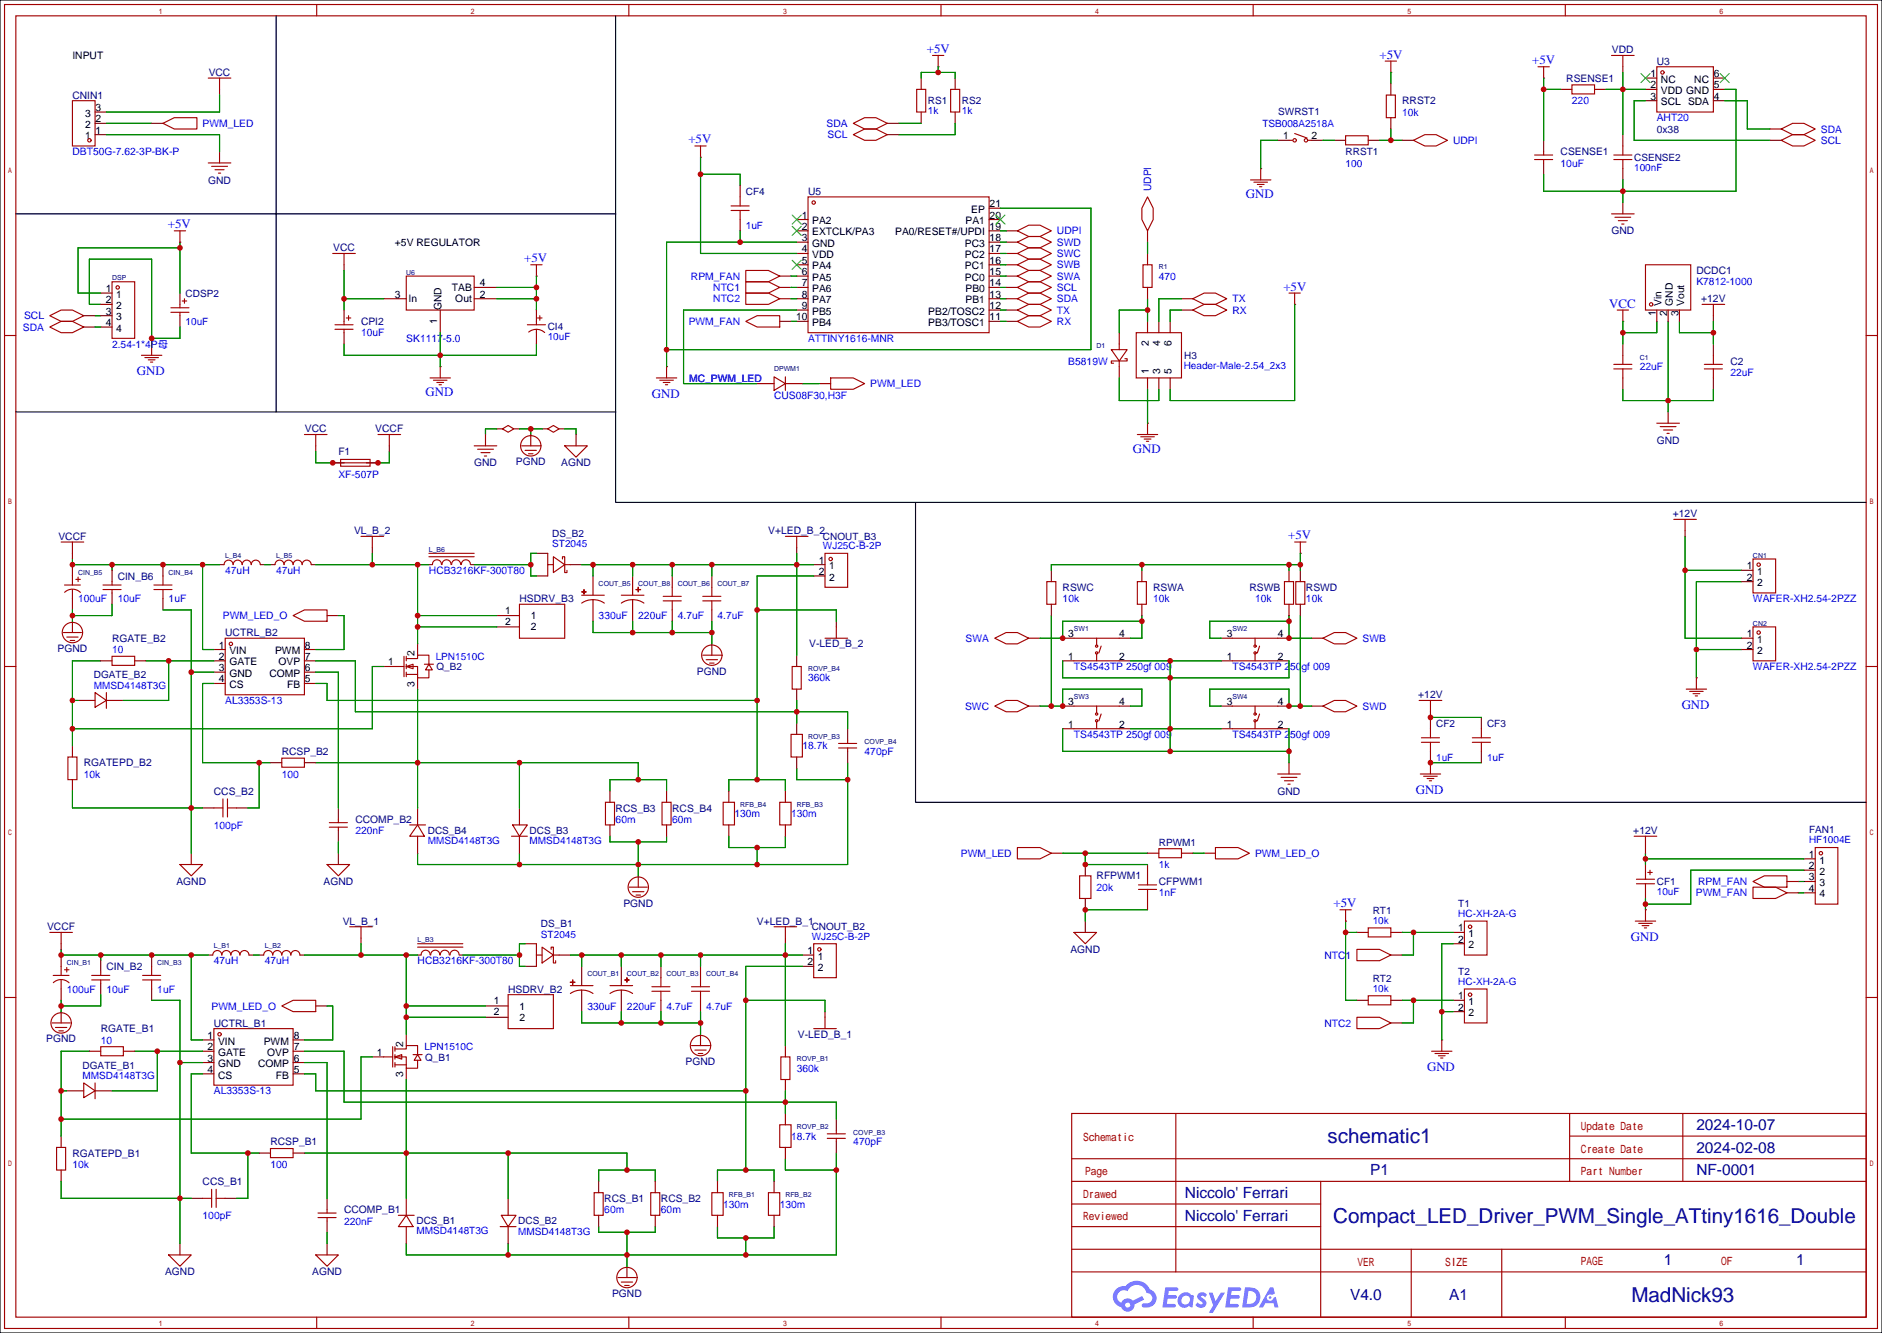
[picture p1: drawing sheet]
<svg xmlns="http://www.w3.org/2000/svg" width="422mm" height="299mm" viewBox="0 0 422 299" stroke-linecap="round" stroke-linejoin="round" font-family="sans-serif">
<defs><g id="words">
<g font-size="4.6" fill="#000080">
<text x="297.9" y="256.6">schematic1</text>
<text x="299.2" y="274.4">Compact_LED_Driver_PWM_Single_ATtiny1616_Double</text>
<text x="366.2" y="292.2">MadNick93</text>
</g>
<g font-size="3.5" fill="#000080">
<text x="380.7" y="253.7">2024-10-07</text>
<text x="307.5" y="263.8">P1</text>
<text x="380.7" y="258.8">2024-02-08</text>
<text x="380.7" y="263.8">NF-0001</text>
<text x="265.9" y="268.9">Niccolo' Ferrari</text>
<text x="265.9" y="274">Niccolo' Ferrari</text>
<text x="373.4" y="283.9">1</text>
<text x="403.2" y="283.9">1</text>
<text x="303" y="291.8">V4.0</text>
<text x="325.3" y="291.8">A1</text>
</g>
<g font-size="2.9" fill="#00f">
<text x="208" y="12">+5V</text>
<text x="309.6" y="13.3">+5V</text>
<text x="343.9" y="14.4">+5V</text>
<text x="154.5" y="32">+5V</text>
<text x="279.7" y="44.5">GND</text>
<text x="37.7" y="51.1">+5V</text>
<text x="117.7" y="58.7">+5V</text>
<text x="288" y="65.3">+5V</text>
<text x="361.2" y="69.1">VCC</text>
<text x="30.7" y="84.2">GND</text>
<text x="95.5" y="89">GND</text>
<text x="146.3" y="89.3">GND</text>
<text x="254.3" y="101.7">GND</text>
<text x="289.1" y="120.9">+5V</text>
<text x="377.4" y="159.1">GND</text>
<text x="317.8" y="178.2">GND</text>
<text x="299.3" y="203.5">+5V</text>
<text x="366" y="211.2">GND</text>
<text x="320.3" y="240.4">GND</text>
</g>
<g font-size="2.5" fill="#a00000">
<text x="243.1" y="256.2">Schematic</text>
<text x="354.8" y="253.6">Update Date</text>
<text x="243.6" y="263.8">Page</text>
<text x="354.8" y="258.7">Create Date</text>
<text x="354.8" y="263.8">Part Number</text>
<text x="243.1" y="268.9">Drawed</text>
<text x="243.1" y="273.9">Reviewed</text>
<text x="304.7" y="284.1">VER</text>
<text x="324.4" y="284.1">SIZE</text>
<text x="354.8" y="283.8">PAGE</text>
<text x="386.3" y="283.8">OF</text>
</g>
<g font-size="2.3" fill="#000080">
<text x="361.8" y="12">VDD</text>
<text x="46.8" y="17.1">VCC</text>
<text x="371.9" y="14.5">U3</text>
<text x="16.3" y="22.1">CNIN1</text>
<text x="314.7" y="23.4">RRST2</text>
<text x="351.5" y="18.3">RSENSE1</text>
<text x="371.9" y="29.8">0x38</text>
<text x="350.3" y="34.8">CSENSE1</text>
<text x="46.7" y="41.2">GND</text>
<text x="181.4" y="43.7">U5</text>
<text x="361.7" y="52.6">GND</text>
<text x="74.8" y="56.4">VCC</text>
<text x="380.7" y="61.5">DCDC1</text>
<text x="381.8" y="67.9">+12V</text>
<text x="81" y="72.9">CPI2</text>
<text x="388.4" y="81.8">C2</text>
<text x="68.4" y="97.1">VCC</text>
<text x="84.2" y="97.1">VCCF</text>
<text x="371.8" y="99.6">GND</text>
<text x="75.9" y="102.2">F1</text>
<text x="106.4" y="104.7">GND</text>
<text x="115.8" y="104.4">PGND</text>
<text x="126" y="104.7">AGND</text>
<text x="79.5" y="119.9">VL_B_2</text>
<text x="172.4" y="119.9">V+LED_B_2</text>
<text x="375.5" y="116.1">+12V</text>
<text x="13.1" y="121.2">VCCF</text>
<text x="26.4" y="130.1">CIN_B6</text>
<text x="116.6" y="135.2">HSDRV_B3</text>
<text x="238.5" y="132.6">RSWC</text>
<text x="258.8" y="132.6">RSWA</text>
<text x="280.4" y="132.6">RSWB</text>
<text x="293.1" y="132.6">RSWD</text>
<text x="50.5" y="142.8">UCTRL_B2</text>
<text x="12.9" y="146.3">PGND</text>
<text x="25.1" y="144.1">RGATE_B2</text>
<text x="181.6" y="145.3">V-LED_B_2</text>
<text x="156.4" y="151.4">PGND</text>
<text x="318.3" y="156.8">+12V</text>
<text x="18.8" y="172">RGATEPD_B2</text>
<text x="63.2" y="169.5">RCSP_B2</text>
<text x="48" y="178.4">CCS_B2</text>
<text x="286.7" y="178.4">GND</text>
<text x="79.8" y="184.7">CCOMP_B2</text>
<text x="138.2" y="182.2">RCS_B3</text>
<text x="150.9" y="182.2">RCS_B4</text>
<text x="366.6" y="187.2">+12V</text>
<text x="246.1" y="197.4">RFPWM1</text>
<text x="39.6" y="198.7">AGND</text>
<text x="72.6" y="198.7">AGND</text>
<text x="139.9" y="203.5">PGND</text>
<text x="260.1" y="198.7">CFPWM1</text>
<text x="10.6" y="208.8">VCCF</text>
<text x="76.9" y="207.6">VL_B_1</text>
<text x="169.9" y="207.6">V+LED_B_1</text>
<text x="240.3" y="213.9">AGND</text>
<text x="23.9" y="217.7">CIN_B2</text>
<text x="114" y="222.8">HSDRV_B2</text>
<text x="10.4" y="234">PGND</text>
<text x="22.6" y="231.7">RGATE_B1</text>
<text x="48" y="230.4">UCTRL_B1</text>
<text x="179.1" y="233">V-LED_B_1</text>
<text x="153.9" y="239.1">PGND</text>
<text x="60.7" y="257.1">RCSP_B1</text>
<text x="16.3" y="259.6">RGATEPD_B1</text>
<text x="45.5" y="266">CCS_B1</text>
<text x="135.6" y="269.8">RCS_B1</text>
<text x="148.3" y="269.8">RCS_B2</text>
<text x="77.2" y="272.3">CCOMP_B1</text>
<text x="37.1" y="286.3">AGND</text>
<text x="70.1" y="286.3">AGND</text>
<text x="137.4" y="291.1">PGND</text>
</g>
<g font-size="2.3">
<text x="16.3" y="13.3">INPUT</text>
<text x="370.4" y="17.3">1</text>
<text x="384.7" y="17.3">6</text>
<text x="370.4" y="19.8">2</text>
<text x="370.4" y="22.4">3</text>
<text x="372.8" y="18.6">NC</text>
<text x="372.8" y="21.1">VDD GND</text>
<text x="372.8" y="23.6">SCL SDA</text>
<text x="380.3" y="18.6">NC</text>
<text x="384.7" y="22.4">4</text>
<text x="384.7" y="19.8">5</text>
<text x="19.1" y="28.7">2</text>
<text x="19.1" y="26.2">3</text>
<text x="21.5" y="30">1</text>
<text x="21.5" y="27.5">2</text>
<text x="21.5" y="24.9">3</text>
<text x="19.1" y="31.3">1</text>
<text x="288" y="31.3">1</text>
<text x="294.4" y="31.3">2</text>
<text x="218" y="47.8">EP</text>
<text x="222.1" y="46.5">21</text>
<text x="179.9" y="49">1</text>
<text x="179.9" y="51.6">2</text>
<text x="182.3" y="50.3">PA2</text>
<text x="182.3" y="52.9">EXTCLK/PA3</text>
<text x="200.9" y="52.9">PA0/RESET#/UPDI</text>
<text x="216.7" y="50.3">PA1</text>
<text x="222.1" y="51.6">19</text>
<text x="222.1" y="49">20</text>
<text x="88.6" y="55.2">+5V REGULATOR</text>
<text x="179.9" y="54.1">3</text>
<text x="179.9" y="56.7">4</text>
<text x="179.9" y="59.2">5</text>
<text x="182.3" y="55.4">GND</text>
<text x="182.3" y="57.9">VDD</text>
<text x="216.6" y="57.9">PC2</text>
<text x="216.6" y="55.4">PC3</text>
<text x="222.1" y="59.2">16</text>
<text x="222.1" y="56.7">17</text>
<text x="222.1" y="54.1">18</text>
<text x="23.7" y="65.6">1</text>
<text x="101.4" y="65.3">TAB</text>
<text x="107.7" y="64.3">4</text>
<text x="179.9" y="61.7">6</text>
<text x="179.9" y="64.3">7</text>
<text x="182.3" y="60.5">PA4</text>
<text x="182.3" y="63">PA5</text>
<text x="182.3" y="65.6">PA6</text>
<text x="216.6" y="63">PC0</text>
<text x="216.6" y="60.5">PC1</text>
<text x="216.7" y="65.6">PB0</text>
<text x="222.1" y="64.3">14</text>
<text x="222.1" y="61.7">15</text>
<text x="23.7" y="68.1">2</text>
<text x="23.7" y="70.6">3</text>
<text x="26.1" y="66.8">1</text>
<text x="26.1" y="69.4">2</text>
<text x="26.1" y="71.9">3</text>
<text x="88.6" y="66.8">3</text>
<text x="91.7" y="67.8">In</text>
<text x="99.1" y="69.6" transform="rotate(-90 99.1 69.6)">GND</text>
<text x="102.2" y="67.8">Out</text>
<text x="107.7" y="66.8">2</text>
<text x="178.7" y="71.9">10</text>
<text x="179.9" y="66.8">8</text>
<text x="179.9" y="69.4">9</text>
<text x="182.3" y="68.1">PA7</text>
<text x="182.3" y="70.6">PB5</text>
<text x="208.4" y="70.6">PB2/TOSC2</text>
<text x="216.7" y="68.1">PB1</text>
<text x="222.1" y="71.9">11</text>
<text x="222.1" y="69.4">12</text>
<text x="222.1" y="66.8">13</text>
<text x="371.6" y="71" transform="rotate(-90 371.6 71)">1</text>
<text x="372.9" y="68.7" transform="rotate(-90 372.9 68.7)">Vin</text>
<text x="374.2" y="71" transform="rotate(-90 374.2 71)">2</text>
<text x="375.4" y="68.7" transform="rotate(-90 375.4 68.7)">GND</text>
<text x="376.7" y="71" transform="rotate(-90 376.7 71)">3</text>
<text x="378" y="68.7" transform="rotate(-90 378 68.7)">Vout</text>
<text x="23.7" y="73.2">4</text>
<text x="26.1" y="74.4">4</text>
<text x="98.1" y="72.6" transform="rotate(-90 98.1 72.6)">1</text>
<text x="182.3" y="73.2">PB4</text>
<text x="208.4" y="73.2">PB3/TOSC1</text>
<text x="257.9" y="77.7" transform="rotate(-90 257.9 77.7)">2</text>
<text x="260.4" y="77.7" transform="rotate(-90 260.4 77.7)">4</text>
<text x="262.9" y="77.7" transform="rotate(-90 262.9 77.7)">6</text>
<text x="257.9" y="84.1" transform="rotate(-90 257.9 84.1)">1</text>
<text x="260.4" y="84.1" transform="rotate(-90 260.4 84.1)">3</text>
<text x="262.9" y="84.1" transform="rotate(-90 262.9 84.1)">5</text>
<text x="183.8" y="126.5">1</text>
<text x="183.8" y="129.1">2</text>
<text x="186.1" y="127.8">1</text>
<text x="186.1" y="130.3">2</text>
<text x="392" y="127.8">1</text>
<text x="392" y="130.3">2</text>
<text x="394.4" y="129.1">1</text>
<text x="394.4" y="131.6">2</text>
<text x="113.4" y="137.7">1</text>
<text x="113.4" y="140.3">2</text>
<text x="119.1" y="139">1</text>
<text x="119.1" y="141.5">2</text>
<text x="239.8" y="143">3</text>
<text x="251.2" y="143">4</text>
<text x="275.3" y="143">3</text>
<text x="286.8" y="143">4</text>
<text x="392" y="143">1</text>
<text x="49.1" y="145.6">1</text>
<text x="49.1" y="148.1">2</text>
<text x="51.5" y="146.8">VIN</text>
<text x="51.5" y="149.4">GATE</text>
<text x="61.7" y="146.8">PWM</text>
<text x="62.5" y="149.4">OVP</text>
<text x="68.5" y="148.1">7</text>
<text x="68.5" y="145.6">8</text>
<text x="87.1" y="149.4">1</text>
<text x="93" y="147.3" transform="rotate(-90 93 147.3)">2</text>
<text x="239.8" y="148.1">1</text>
<text x="251.2" y="148.1">2</text>
<text x="275.3" y="148.1">1</text>
<text x="286.8" y="148.1">2</text>
<text x="392" y="145.6">2</text>
<text x="394.4" y="144.3">1</text>
<text x="394.4" y="146.8">2</text>
<text x="49.1" y="150.6">3</text>
<text x="49.1" y="153.2">4</text>
<text x="51.5" y="151.9">GND</text>
<text x="51.5" y="154.5">CS</text>
<text x="60.5" y="151.9">COMP</text>
<text x="64.4" y="154.5">FB</text>
<text x="68.5" y="153.2">5</text>
<text x="68.5" y="150.6">6</text>
<text x="93" y="154.2" transform="rotate(-90 93 154.2)">3</text>
<text x="239.8" y="158.3">3</text>
<text x="251.2" y="158.3">4</text>
<text x="275.3" y="158.3">3</text>
<text x="286.8" y="158.3">4</text>
<text x="239.8" y="163.3">1</text>
<text x="251.2" y="163.3">2</text>
<text x="275.3" y="163.3">1</text>
<text x="286.8" y="163.3">2</text>
<text x="406" y="192.6">1</text>
<text x="406" y="195.1">2</text>
<text x="406" y="197.6">3</text>
<text x="408.4" y="193.8">1</text>
<text x="408.4" y="196.4">2</text>
<text x="406" y="200.2">4</text>
<text x="408.4" y="198.9">3</text>
<text x="408.4" y="201.4">4</text>
<text x="327.3" y="209.1">1</text>
<text x="181.2" y="214.1">1</text>
<text x="183.6" y="215.4">1</text>
<text x="327.3" y="211.6">2</text>
<text x="329.6" y="210.3">1</text>
<text x="329.6" y="212.9">2</text>
<text x="181.2" y="216.7">2</text>
<text x="183.6" y="218">2</text>
<text x="110.9" y="225.3">1</text>
<text x="110.9" y="227.9">2</text>
<text x="116.6" y="226.6">1</text>
<text x="327.3" y="224.3">1</text>
<text x="327.3" y="226.8">2</text>
<text x="329.6" y="225.6">1</text>
<text x="46.6" y="233.2">1</text>
<text x="65.9" y="233.2">8</text>
<text x="116.6" y="229.2">2</text>
<text x="329.6" y="228.1">2</text>
<text x="46.6" y="235.7">2</text>
<text x="46.6" y="238.3">3</text>
<text x="48.9" y="234.5">VIN</text>
<text x="48.9" y="237">GATE</text>
<text x="48.9" y="239.5">GND</text>
<text x="57.9" y="239.5">COMP</text>
<text x="59.2" y="234.5">PWM</text>
<text x="60" y="237">OVP</text>
<text x="65.9" y="238.3">6</text>
<text x="65.9" y="235.7">7</text>
<text x="84.6" y="237">1</text>
<text x="90.5" y="234.9" transform="rotate(-90 90.5 234.9)">2</text>
<text x="46.6" y="240.8">4</text>
<text x="48.9" y="242.1">CS</text>
<text x="61.9" y="242.1">FB</text>
<text x="65.9" y="240.8">5</text>
<text x="90.5" y="241.8" transform="rotate(-90 90.5 241.8)">3</text>
</g>
<g font-size="2.3" fill="#00f">
<text x="352.8" y="23.4">220</text>
<text x="45.5" y="28.5">PWM_LED</text>
<text x="185.5" y="28.5">SDA</text>
<text x="314.7" y="26">10k</text>
<text x="371.9" y="27.2">AHT20</text>
<text x="408.7" y="29.8">SDA</text>
<text x="16.3" y="34.8">DBT50G-7.62-3P-BK-P</text>
<text x="185.8" y="31">SCL</text>
<text x="326.1" y="32.3">UDPI</text>
<text x="408.7" y="32.3">SCL</text>
<text x="350.3" y="37.4">10uF</text>
<text x="258.4" y="42.9" transform="rotate(-90 258.4 42.9)">UDPI</text>
<text x="237.2" y="52.6">UDPI</text>
<text x="237.2" y="57.7">SWC</text>
<text x="237.2" y="55.2">SWD</text>
<text x="155.1" y="62.8">RPM_FAN</text>
<text x="160.1" y="65.3">NTC1</text>
<text x="237.2" y="65.3">SCL</text>
<text x="237.2" y="62.8">SWA</text>
<text x="237.2" y="60.2">SWB</text>
<text x="260.1" y="62.8">470</text>
<text x="380.7" y="64.1">K7812-1000</text>
<text x="5.4" y="71.7">SCL</text>
<text x="160.1" y="67.9">NTC2</text>
<text x="237.2" y="70.4">TX</text>
<text x="237.2" y="67.9">SDA</text>
<text x="276.6" y="67.9">TX</text>
<text x="276.6" y="70.4">RX</text>
<text x="5.2" y="74.2">SDA</text>
<text x="81" y="75.5">10uF</text>
<text x="91.2" y="76.8">SK1117-5.0</text>
<text x="154.6" y="72.9">PWM_FAN</text>
<text x="181.4" y="76.8">ATTINY1616-MNR</text>
<text x="237.2" y="72.9">RX</text>
<text x="25.1" y="78">2.54-1*4P母</text>
<text x="239.8" y="81.8">B5819W</text>
<text x="368" y="83.1">22uF</text>
<text x="154.7" y="85.6">MC_PWM_LED</text>
<text x="173.7" y="89.5">CUS08F30,H3F</text>
<text x="195.3" y="86.9">PWM_LED</text>
<text x="388.4" y="84.4">22uF</text>
<text x="75.9" y="107.2">XF-507P</text>
<text x="50.5" y="128.8">47uH</text>
<text x="62" y="128.8">47uH</text>
<text x="96.3" y="128.8">HCB3216KF-300T80</text>
<text x="17.5" y="135.2">100uF</text>
<text x="26.4" y="135.2">10uF</text>
<text x="37.8" y="135.2">1uF</text>
<text x="238.5" y="135.2">10k</text>
<text x="258.8" y="135.2">10k</text>
<text x="281.7" y="135.2">10k</text>
<text x="293.1" y="135.2">10k</text>
<text x="393.4" y="135.2">WAFER-XH2.54-2PZZ</text>
<text x="50" y="139">PWM_LED_O</text>
<text x="134.4" y="139">330uF</text>
<text x="143.3" y="139">220uF</text>
<text x="152.1" y="139">4.7uF</text>
<text x="161" y="139">4.7uF</text>
<text x="25.1" y="146.6">10</text>
<text x="216.7" y="144.1">SWA</text>
<text x="305.8" y="144.1">SWB</text>
<text x="181.4" y="153">360k</text>
<text x="241" y="150.4">TS4543TP 250gf 009</text>
<text x="276.6" y="150.4">TS4543TP 250gf 009</text>
<text x="393.4" y="150.4">WAFER-XH2.54-2PZZ</text>
<text x="50.5" y="158">AL3353S-13</text>
<text x="216.6" y="159.3">SWC</text>
<text x="305.8" y="159.3">SWD</text>
<text x="241" y="165.7">TS4543TP 250gf 009</text>
<text x="276.6" y="165.7">TS4543TP 250gf 009</text>
<text x="180.1" y="168.2">18.7k</text>
<text x="194.1" y="169.5">470pF</text>
<text x="18.8" y="174.5">10k</text>
<text x="63.2" y="174.5">100</text>
<text x="48" y="186">100pF</text>
<text x="138.2" y="184.7">60m</text>
<text x="150.9" y="184.7">60m</text>
<text x="164.8" y="183.4">130m</text>
<text x="177.5" y="183.4">130m</text>
<text x="79.8" y="187.2">220nF</text>
<text x="215.7" y="192.3">PWM_LED</text>
<text x="281.7" y="192.3">PWM_LED_O</text>
<text x="246.1" y="199.9">20k</text>
<text x="260.1" y="201.2">1nF</text>
<text x="380.6" y="201.2">PWM_FAN</text>
<text x="381.1" y="198.7">RPM_FAN</text>
<text x="297.2" y="215.2">NTC1</text>
<text x="48" y="216.5">47uH</text>
<text x="59.4" y="216.5">47uH</text>
<text x="93.7" y="216.5">HCB3216KF-300T80</text>
<text x="15" y="222.8">100uF</text>
<text x="23.9" y="222.8">10uF</text>
<text x="35.3" y="222.8">1uF</text>
<text x="47.5" y="226.6">PWM_LED_O</text>
<text x="131.8" y="226.6">330uF</text>
<text x="140.7" y="226.6">220uF</text>
<text x="149.6" y="226.6">4.7uF</text>
<text x="158.5" y="226.6">4.7uF</text>
<text x="297.2" y="230.4">NTC2</text>
<text x="22.6" y="234.2">10</text>
<text x="48" y="245.7">AL3353S-13</text>
<text x="178.8" y="240.6">360k</text>
<text x="177.5" y="255.8">18.7k</text>
<text x="191.5" y="257.1">470pF</text>
<text x="16.3" y="262.2">10k</text>
<text x="60.7" y="262.2">100</text>
<text x="45.5" y="273.6">100pF</text>
<text x="77.2" y="274.9">220nF</text>
<text x="135.6" y="272.3">60m</text>
<text x="148.3" y="272.3">60m</text>
<text x="162.3" y="271.1">130m</text>
<text x="175" y="271.1">130m</text>
</g>
<g font-size="2.2" fill="#000080">
<text x="208.3" y="23.3">RS1</text>
<text x="215.9" y="23.3">RS2</text>
<text x="286.9" y="25.9">SWRST1</text>
<text x="302" y="34.9">RRST1</text>
<text x="366.8" y="36">CSENSE2</text>
<text x="167.4" y="43.7">CF4</text>
<text x="41.7" y="66.6">CDSP2</text>
<text x="122.9" y="74.1">CI4</text>
<text x="265.8" y="80.5">H3</text>
<text x="124" y="120.5">DS_B2</text>
<text x="184.7" y="121.1">CNOUT_B3</text>
<text x="21.1" y="152.3">DGATE_B2</text>
<text x="98" y="150.5">Q_B2</text>
<text x="322.3" y="163.1">CF2</text>
<text x="333.8" y="163.1">CF3</text>
<text x="96" y="187.1">DCS_B4</text>
<text x="118.9" y="187.2">DCS_B3</text>
<text x="260.1" y="189.8">RPWM1</text>
<text x="406" y="187.1">FAN1</text>
<text x="327.3" y="203.7">T1</text>
<text x="371.9" y="198.6">CF1</text>
<text x="121.4" y="208.2">DS_B1</text>
<text x="182.2" y="208.8">CNOUT_B2</text>
<text x="308.1" y="205.2">RT1</text>
<text x="308.1" y="220.4">RT2</text>
<text x="327.3" y="218.9">T2</text>
<text x="18.6" y="239.9">DGATE_B1</text>
<text x="95.4" y="238.1">Q_B1</text>
<text x="93.5" y="274.7">DCS_B1</text>
<text x="116.3" y="274.8">DCS_B2</text>
</g>
<g font-size="2.2" fill="#00f">
<text x="208.3" y="25.6">1k</text>
<text x="215.9" y="25.6">1k</text>
<text x="283.3" y="28.4">TSB008A2518A</text>
<text x="302" y="37.4">100</text>
<text x="366.8" y="38.3">100nF</text>
<text x="167.4" y="51.4">1uF</text>
<text x="41.7" y="73">10uF</text>
<text x="122.9" y="76.4">10uF</text>
<text x="265.7" y="82.8">Header-Male-2.54_2x3</text>
<text x="124" y="122.8">ST2045</text>
<text x="184.7" y="123.3">WJ25C-B-2P</text>
<text x="97.8" y="148.1">LPN1510C</text>
<text x="21.1" y="154.6">MMSD4148T3G</text>
<text x="322.3" y="170.7">1uF</text>
<text x="333.8" y="170.7">1uF</text>
<text x="96" y="189.5">MMSD4148T3G</text>
<text x="118.9" y="189.5">MMSD4148T3G</text>
<text x="406" y="189.3">HF1004E</text>
<text x="260.1" y="194.9">1k</text>
<text x="371.9" y="200.9">10uF</text>
<text x="308.1" y="207.4">10k</text>
<text x="327.3" y="205.8">HC-XH-2A-G</text>
<text x="121.4" y="210.5">ST2045</text>
<text x="182.2" y="210.9">WJ25C-B-2P</text>
<text x="327.3" y="221">HC-XH-2A-G</text>
<text x="308.1" y="222.7">10k</text>
<text x="95.2" y="235.8">LPN1510C</text>
<text x="18.5" y="242.2">MMSD4148T3G</text>
<text x="93.5" y="277.1">MMSD4148T3G</text>
<text x="116.3" y="277.1">MMSD4148T3G</text>
</g>
<g font-size="1.6" fill="#000080">
<text x="25.1" y="62.9">DSP</text>
<text x="91.2" y="61.7">U6</text>
<text x="260.1" y="60.4">R1</text>
<text x="173.7" y="83.3">DPWM1</text>
<text x="246.1" y="78.2">D1</text>
<text x="368" y="80.7">C1</text>
<text x="50.5" y="125.2">L_B4</text>
<text x="62" y="125.2">L_B5</text>
<text x="96.3" y="123.9">L_B6</text>
<text x="393.4" y="125.2">CN1</text>
<text x="17.5" y="129">CIN_B5</text>
<text x="37.8" y="129">CIN_B4</text>
<text x="134.4" y="131.5">COUT_B5</text>
<text x="143.3" y="131.5">COUT_B8</text>
<text x="152.1" y="131.5">COUT_B6</text>
<text x="161" y="131.5">COUT_B7</text>
<text x="241" y="141.7">SW1</text>
<text x="276.6" y="141.7">SW2</text>
<text x="393.4" y="140.4">CN2</text>
<text x="181.4" y="150.6">ROVP_B4</text>
<text x="241" y="156.9">SW3</text>
<text x="276.6" y="156.9">SW4</text>
<text x="181.4" y="165.8">ROVP_B3</text>
<text x="194.1" y="167.1">COVP_B4</text>
<text x="166.1" y="181">RFB_B4</text>
<text x="178.8" y="181">RFB_B3</text>
<text x="48" y="212.8">L_B1</text>
<text x="59.4" y="212.8">L_B2</text>
<text x="93.7" y="211.5">L_B3</text>
<text x="15" y="216.6">CIN_B1</text>
<text x="35.3" y="216.6">CIN_B3</text>
<text x="131.8" y="219.1">COUT_B1</text>
<text x="140.7" y="219.1">COUT_B2</text>
<text x="149.6" y="219.1">COUT_B3</text>
<text x="158.5" y="219.1">COUT_B4</text>
<text x="178.8" y="238.2">ROVP_B1</text>
<text x="178.8" y="253.4">ROVP_B2</text>
<text x="191.5" y="254.7">COVP_B3</text>
<text x="163.6" y="268.7">RFB_B1</text>
<text x="176.3" y="268.7">RFB_B2</text>
</g>
</g></defs>
<path d="M0 0h422.4v299.2h-422.4z" fill="#fff" stroke="#000" stroke-width=".25"/>
<g fill="none" stroke="#a10000" stroke-width=".25">
<path d="M1 1h420.4v297.2h-420.4zM3.6 3.6h415.2v292.1h-415.2zM71.1 1v2.6M141.1 1v2.6M211.2 1v2.6M281.3 1v2.6M351.3 1v2.6M1 75.3h2.6M418.8 75.3h2.6M1 149.6h2.6M418.8 149.6h2.6M1 223.9h2.6"/>
<path d="M418.8 223.9h2.6M240.5 249.9h178.3v45.8h-178.3zM263.9 249.9v35.6M352.3 249.9v15.3M352.3 255h66.5M377.7 249.9v15.3M240.5 270.3h55.9M240.5 265.2h178.3M240.5 275.3h55.9M240.5 260.1h178.3M296.4 265.2v30.5M71.1 295.7v2.5"/>
<path d="M141.1 295.7v2.5M211.2 295.7v2.5M240.5 285.5h178.3M240.5 280.4h178.3M281.3 295.7v2.5M316.7 280.4v15.3M337.1 280.4v15.3M351.3 295.7v2.5"/>
</g>
<g fill="#5487ff">
<path d="M269 290.3a1.3 1.3 0 0 1 1.9 .3l-.4 .6a.54 .54 0 0 0-.9-.2l.1 .2a1.28 1.28 0 0 1 .8 2 1.53 1.53 0 0 1-2.2-.3l.5-.6 .8 .5a.31 .31 0 0 0 .4-.3 .31 .31 0 0 0-.3-.3 1.12 1.12 0 0 1-.7-1.9z"/>
<path d="M271.3 290.2h.8l.7 1.9 1.2-1.9h.9l-2.7 4.5h-.9l1-1.7z"/>
<path d="M261.5 289h2.3a.46 .46 0 0 1 .5 .1 .46 .46 0 0 1 .1 .5l-.3 .2h-1.8l-.1 .9h1.6a.4 .4 0 0 1 .4 .4 .4 .4 0 0 1-.5 .4h-1.6l-.2 1.2h1.4a.46 .46 0 0 1 .5 .1 .46 .46 0 0 1 .1 .5l-.4 .2h-2.6z"/>
<path d="M275.6 289h2.3a.47 .47 0 0 1 .5 .1 .47 .47 0 0 1 .1 .5l-.3 .2h-1.8l-.1 .9h1.6a.4 .4 0 0 1 .4 .4 .4 .4 0 0 1-.4 .4h-1.7l-.2 1.2h1.4a.46 .46 0 0 1 .5 .1 .46 .46 0 0 1 .1 .5l-.4 .2h-2.6z"/>
<path d="M285 289h.8l.3 1.3-.6 .4a.75 .75 0 0 0-1.1 .3 .75 .75 0 0 0 .5 1 .75 .75 0 0 0 .9-.6l.5-.3 .6 2.4h-.8l-.3-1h-1.8l-.5 1h-1z"/>
<path d="M279.4 289l-.6 4.5h1.4a2.27 2.27 0 0 0 2.7-2.3 2.27 2.27 0 0 0-2.7-2.2zM280.2 289.8a1.5 1.5 0 0 1 1.8 1.5 1.5 1.5 0 0 1-1.9 1.4h-.3z"/>
<path d="M264.9 290.6a1.6 1.6 0 0 0-.4 2.3 1.6 1.6 0 0 0 2.3 .2l.8 .4 .3-2.5-.1-.3h-.5a1.58 1.58 0 0 0-2.4-.1zM265.5 291.1a.98 .98 0 0 1 1.6 .5 .98 .98 0 0 1-1.1 1.2 .94 .94 0 0 1-.9-.6 .94 .94 0 0 1 .4-1.1z"/>
<path d="M250.5 289.4a2.37 2.37 0 0 0 1.1 4 1.54 1.54 0 0 0 1.8 1 1.54 1.54 0 0 0 1.2-1.6l2.2-1.1-.5-.8-2 1.1a1.57 1.57 0 0 0-2.7 .4 1.5 1.5 0 0 1-.7-2.1 1.5 1.5 0 0 1 2.2-.5 2.23 2.23 0 0 1 2.3-1.4 2.23 2.23 0 0 1 2 1.8 1.16 1.16 0 0 1 1.2 1.1 1.16 1.16 0 0 1-1.1 1.3h-.7a.47 .47 0 0 0-.5 .3 .47 .47 0 0 0 .4 .6 2.14 2.14 0 0 0 2.7-1.4 2.14 2.14 0 0 0-1.3-2.7 3.2 3.2 0 0 0-5.5-.7l-1.1 .1zM252.5 292.9a.6 .6 0 0 1 1.2 0 .6 .6 0 0 1-1.2 0z"/>
<circle cx="285.1" cy="291.3" r=".28"/>
</g>
<g fill="none" stroke="#a10000" stroke-width=".25">
<path d="M46.7 17.5h5.1M49.3 17.5v2.6M209.3 12.4h2.5M210.6 12.4v2.6M310.9 13.7h2.5M312.2 13.7v2.6M345.2 15h2.5M346.5 15v2.5M352.8 19.1h5.1v2h-5.1zM361.7 12.4h5.1M364.2 12.4v2.6M371.9 15h12.7v10.1h-12.7z"/>
<path d="M16.3 22.6h5v10.2h-5zM36.6 27.7l2.5-1.3h5.1v2.6h-5.1zM46.7 36.6h5.1M47.5 37.3h3.6M48.3 38.1h2M49 38.9h.5M156 32.8h2.5M157.2 32.8v2.5M191.5 27.7l2.6-1.3h2.5l2.5 1.3-2.5 1.3h-2.5zM191.5 30.2l2.6-1.2h2.5l2.5 1.2-2.5 1.3h-2.5zM205.7 20.1h2.1v5h-2.1zM213.4 20.1h2v5h-2z"/>
<path d="M283 37.8v2.6M289.3 31.5h.8M290.6 30l2.8 1M293.6 31.5h.8M302 30.5h5.1v2h-5.1zM311.1 21.3h2.1v5.1h-2.1zM317.2 31.5l2.6-1.3h2.5l2.6 1.3-2.6 1.3h-2.5zM344.4 35.8h4.1M344.4 34.8h4.1M346.5 34v.8M346.5 35.8v.8M362.2 35.8h4.1"/>
<path d="M362.2 34.8h4.1M364.2 32.8v2M364.2 35.8v2M399.8 29l2.5-1.3h2.6l2.5 1.3-2.5 1.2h-2.6zM399.8 31.5l2.5-1.3h2.6l2.5 1.3-2.5 1.3h-2.6zM39.1 51.8h2.6M40.4 51.8v2.6M74.7 56.9h5.1M77.2 56.9v2.5M119.1 59.4h2.6M120.4 59.4v2.6M164.1 46.2h4"/>
<path d="M164.1 47.2h4M166.1 44.2v2M166.1 47.2v2.1M181.4 44.2h40.6v30.5h-40.6zM228.3 51.8l2.6-1.3h2.5l2.6 1.3-2.6 1.3h-2.5zM228.3 59.4l2.6-1.2h2.5l2.6 1.2-2.6 1.3h-2.5zM228.3 56.9l2.6-1.3h2.5l2.6 1.3-2.6 1.3h-2.5zM228.3 54.4l2.6-1.3h2.5l2.6 1.3-2.6 1.2h-2.5zM256.5 59.4h2.1v5.1h-2.1zM257.6 44.2l1.2 2.5v2.6l-1.2 2.5-1.3-2.5v-2.6zM280.7 40.4h4.5M281.4 40.9h3.1"/>
<path d="M282.2 41.4h1.5M282.7 41.9h.5M361.7 48h5.1M362.5 48.8h3.5M363.2 49.5h2.1M364 50.3h.5M369.3 59.4h10.2v10.2h-10.2zM11.2 73.4l2.5-1.3h2.6l2.5 1.3-2.5 1.3h-2.6zM11.2 70.9l2.5-1.3h2.6l2.5 1.3-2.5 1.2h-2.6zM25.1 63.2h5.1v12.7h-5.1zM31.7 79.8h4.6M34 77.2v2.6"/>
<path d="M38.4 69.1h4M38.4 70.1h4M40.4 68.3v.8M40.4 70.1v.8M40.9 67.6h1M41.4 67.1v1M75.2 72.9h4M75.2 73.9h4M77.2 72.1v.8M77.2 73.9v.8M77.7 71.4h1M78.2 70.9v1"/>
<path d="M91.2 62h15.2v7.6h-15.2zM118.4 72.9h4M118.7 74.5a2.74 2.74 0 0 1 3.6 .1M120.4 72.1v.8M120.4 73.9v.8M120.6 71.4h1.1M121.2 70.9v1M167.4 72.1l2.5-1.2h5.1v2.5h-5.1zM167.4 65.8h5.1l2.5 1.3-2.5 1.2h-5.1zM167.4 63.2h5.1l2.5 1.3-2.5 1.3h-5.1zM167.4 60.7h5.1l2.5 1.3-2.5 1.2h-5.1zM228.3 69.6l2.6-1.3h2.5l2.6 1.3-2.6 1.3h-2.5z"/>
<path d="M228.3 72.1l2.6-1.2h2.5l2.6 1.2-2.6 1.3h-2.5zM228.3 67.1l2.6-1.3h2.5l2.6 1.3-2.6 1.2h-2.5zM228.3 64.5l2.6-1.3h2.5l2.6 1.3-2.6 1.3h-2.5zM228.3 62l2.6-1.3h2.5l2.6 1.3-2.6 1.2h-2.5zM249.4 78.5h3.6l-1.8 2.5zM251.2 77.2v1.3M255 74.7h10.2v10.1h-10.2zM267.7 67.1l2.6-1.3h2.5l2.5 1.3-2.5 1.2h-2.5zM267.7 69.6l2.6-1.3h2.5l2.5 1.3-2.5 1.3h-2.5zM289.3 65.8h2.5M290.6 65.8v2.5M363 69.6h2.5"/>
<path d="M364.2 69.6v2.5M364.2 79.8v2M382 68.3h5.1M384.6 68.3v2.6M384.6 79.8v2M32.5 80.3h3.1M33.3 80.8h1.5M33.8 81.3h.5M68.3 97.5h5.1M70.9 97.5v2.6M84.8 97.5h5.1M87.4 97.5v2.6"/>
<path d="M96.5 84.8h4.6M97.3 85.3h3M98 85.9h1.6M98.6 86.4h.5M98.8 82.3v2.5M112.8 96.3l1.2-.8 1.3 .8-1.3 .7zM122.9 96.3l1.3-.8 1.3 .8-1.3 .7zM147.3 84.8h4.6M148.1 85.3h3M148.8 85.9h1.6M149.4 86.4h.5M149.6 82.3v2.5"/>
<path d="M173.7 84.6l2.6 1.5-2.6 1.5zM176.3 84.6v3M186.4 84.8h5.1l2.6 1.3-2.6 1.3h-5.1zM251.2 81v1.3M252.5 80.5h.5v.5h-3.6v.5h.5M255.3 97.5h4.5M256 98h3.1M256.8 98.6h1.5M257.3 99.1h.5M257.6 95v2.5M362.2 81.8h4.1M362.2 82.8h4.1"/>
<path d="M364.2 82.8v2M371.9 95h5M372.6 95.8h3.6M373.4 96.5h2M374.1 97.3h.5M382.5 81.8h4.1M382.5 82.8h4.1M384.6 82.8v2M76.5 103.1h6.6v1.5h-6.6zM77.2 103.9h5.1M106.4 100.1h5.1M107.2 100.8h3.5"/>
<path d="M107.9 101.6h2.1M108.7 102.4h.5M117.1 100.1h4.1M117.9 101.1h2.5M118.6 101.9h1M126.7 100.1h5.1l-2.5 2.5zM375.7 116.6h5M378.2 116.6v2.5M13.7 121.7h5.1M14.5 131.3h3.5M14.5 133a2.54 2.54 0 0 1 3.5 0M16.3 121.7v2.5"/>
<path d="M16.3 129.3v2M16.3 132.3v2.1M17 130h1M17.5 129.5v1.1M23.1 132.3h4.1M23.1 131.3h4.1M25.1 130.6v.7M25.1 132.3v.8M34.5 132.3h4.1M34.5 131.3h4.1M36.6 129.3v2M36.6 132.3v2.1"/>
<path d="M50.3 126.7a1.02 1.02 0 0 1 1-1 1.02 1.02 0 0 1 1 1 1.02 1.02 0 0 1 1-1 1.02 1.02 0 0 1 1.1 1 1.02 1.02 0 0 1 1-1 1.02 1.02 0 0 1 1 1 1.02 1.02 0 0 1 1-1 1.02 1.02 0 0 1 1 1M61.7 126.7a1.02 1.02 0 0 1 1-1 1.02 1.02 0 0 1 1.1 1 1.02 1.02 0 0 1 1-1 1.02 1.02 0 0 1 1 1 1.02 1.02 0 0 1 1-1 1.02 1.02 0 0 1 1 1 1.02 1.02 0 0 1 1-1 1.02 1.02 0 0 1 1 1M65.8 138.2l2.5-1.3h5.1v2.5h-5.1zM81 120.4h5.1M83.6 120.4v2.5M96.3 124.2h10.1M96.3 125h10.1M97.1 126.7a1.01 1.01 0 0 1 1-1.1 1.01 1.01 0 0 1 1 1.1M99.2 126.7a1.01 1.01 0 0 1 1-1.1 1.01 1.01 0 0 1 1 1.1M101.4 126.7a1.01 1.01 0 0 1 1-1.1 1.01 1.01 0 0 1 1 1.1M103.6 126.7a1.01 1.01 0 0 1 1-1.1 1.01 1.01 0 0 1 1 1.1M116.6 135.6h10.1v7.7h-10.1z"/>
<path d="M122.9 124.2v2.5M124.2 126.7h-1.3v2.6M124.2 125l2.5 1.7-2.5 1.8zM126.2 125.5v-.5h.5v3.5h.6v-.5M126.7 126.7h1.3M130.6 132.8l1 .1zM130.6 135.4a4.6 4.6 0 0 1 5 0M130.6 133.6h5M131.1 132.3v1zM139.4 135.4a4.6 4.6 0 0 1 5.1 0M139.4 133.6h5.1M142.7 132.3l1.1 .1z"/>
<path d="M143.2 131.8l.1 1zM148.8 133.9h4.1M148.8 134.9h4.1M150.9 131.8v2.1M150.9 134.9v2M157.7 133.9h4.1M157.7 134.9h4.1M159.8 131.8v2.1M159.8 134.9v2M176.3 120.4h5.1M178.8 120.4v2.5M185.2 124.2h5v7.6h-5z"/>
<path d="M234.9 130.6h2.1v5h-2.1zM255.3 130.6h2v5h-2zM288.3 130.6h2v5h-2zM290.6 121.7h2.5M290.8 130.6h2.1v5h-2.1zM291.8 121.7v2.5M393.4 125.5h5.1v7.6h-5.1zM14.2 142h4.1M15 143h2.5M15.7 143.8h1.1M21.3 155.4l2.6 1.8-2.6 1.5zM23.9 155.4v3.6"/>
<path d="M25.1 147.3h5.1v2.1h-5.1zM50.5 143.3h17.8v12.7h-17.8zM88.6 149.6h2.1M90.7 147.3v4.6M91.2 149.6l1.5-.5v1zM91.2 147.8h2.5v-.7h2.6v2M91.2 149.6h2.5v2.5h2.6v-1.7M91.2 151.4h2.5M91.2 147.3v1M91.2 149.1v1M91.2 150.9v1M95.2 149.1h2.1"/>
<path d="M96.3 149.1l.7 1.3h-1.5zM157.7 147.1h4.1M158.5 148.1h2.5M159.3 148.8h1M177.8 149.6h2v5.1h-2zM185.2 143.3h5M187.7 140.7v2.6M223.3 143.3l2.5-1.3h2.5l2.6 1.3-2.6 1.2h-2.5zM223.3 158.5l2.5-1.3h2.5l2.6 1.3-2.6 1.3h-2.5zM241 143.3h10.2M241 148.3h10.2M241 158.5h10.2"/>
<path d="M246.1 143.3v1.5M246.1 146.8v1.5M246.1 158.5v1.5M247.1 145l-.5 1.6M276.6 143.3h10.2M276.6 148.3h10.2M276.6 158.5h10.2M281.7 143.3v1.5M281.7 146.8v1.5M281.7 158.5v1.5M282.7 145l-.5 1.6M296.9 143.3l2.6-1.3h2.5l2.5 1.3-2.5 1.2h-2.5z"/>
<path d="M296.9 158.5l2.6-1.3h2.5l2.5 1.3-2.5 1.3h-2.5zM318.5 157.2h5.1M321.1 157.2v2.6M378.5 154.7h4.5M379.2 155.2h3.1M380 155.7h1.5M380.5 156.2h.5M380.7 152.1v2.6M393.4 140.7h5.1v7.6h-5.1zM15.2 169.9h2.1v5.1h-2.1zM50 179.3v4.1M51.1 179.3v4.1"/>
<path d="M63.2 170.2h5.1v2h-5.1zM177.5 164.8h2.6v5.1h-2.6zM188.2 167.9h4.1M188.2 166.9h4.1M190.2 166.1v.8M190.2 167.9v.8M241 163.6h10.2M246.1 162.1v1.5M247.1 160.3l-.5 1.5M276.6 163.6h10.2M281.7 162.1v1.5M282.7 160.3l-.5 1.5"/>
<path d="M286.8 173.7h5M287.5 174.5h3.6M288.3 175.3h2M289.1 176h.5M318.8 173.7h4.5M319 165.6h4.1M319 166.6h4.1M319.5 174.2h3.1M320.3 174.8h1.5M320.8 175.3h.5M321.1 163.6v2M321.1 166.6v2.1"/>
<path d="M321.1 171.2v2.5M330.5 165.6h4M330.5 166.6h4M332.5 163.6v2M332.5 166.6v2.1M40.4 194.1h5.1l-2.6 2.5zM48 181.4h2M51.1 181.4h2M73.4 194.1h5.1l-2.6 2.5zM73.9 184.7h4.1M73.9 185.7h4.1M75.9 183.9v.8"/>
<path d="M75.9 185.7v.7M91.9 185.2h3.6M93.7 185.2l1.5 2.5h-3.3zM114.8 187.7h3.6M115.1 185.2h3.3l-1.8 2.5zM135.9 180.1h2v5.1h-2zM141.2 199.1h4.1M148.6 180.1h2v5.1h-2zM162.3 180.1h2.5v5.1h-2.5zM175 180.1h2.5v5.1h-2.5zM228.3 190.2h5.1l2.6 1.3-2.6 1.3h-5.1zM242.3 196.6h2.6v5.1h-2.6z"/>
<path d="M255.5 199.6h4.1M255.5 198.6h4.1M257.6 196.6v2M257.6 199.6v2.1M260.1 190.5h5.1v2h-5.1zM272.8 190.2h5.1l2.5 1.3-2.5 1.3h-5.1zM366.8 187.7h5.1M367.3 197.4h4M367.3 198.4h4M369.3 187.7v2.5M369.3 196.6v.8M369.3 198.4v.7"/>
<path d="M369.8 195.8h1M370.3 195.3v1M393.4 199.1h5.1l2.6 1.3-2.6 1.3h-5.1zM393.4 197.9l2.6-1.3h5.1v2.5h-5.1zM407.4 190.2h5.1v12.7h-5.1zM11.2 209.3h5.1M11.9 218.9h3.6M13.7 209.3v2.5M13.7 216.9v2M13.7 220v2M14.5 217.7h1M15 217.2v1"/>
<path d="M20.6 220h4M20.6 218.9h4M22.6 218.2v.7M22.6 220v.7M32 220h4.1M32 218.9h4.1M34 216.9v2M34 220v2M47.8 214.4a1.02 1.02 0 0 1 1-1 1.02 1.02 0 0 1 1 1M49.8 214.4a1.02 1.02 0 0 1 1-1 1.02 1.02 0 0 1 1 1M51.8 214.4a1.02 1.02 0 0 1 1-1 1.02 1.02 0 0 1 1 1M53.8 214.4a1.02 1.02 0 0 1 1.1-1 1.02 1.02 0 0 1 1 1"/>
<path d="M59.2 214.4a1.02 1.02 0 0 1 1-1 1.02 1.02 0 0 1 1 1M61.2 214.4a1.02 1.02 0 0 1 1-1 1.02 1.02 0 0 1 1 1M63.2 214.4a1.02 1.02 0 0 1 1.1-1 1.02 1.02 0 0 1 1 1M65.3 214.4a1.02 1.02 0 0 1 1-1 1.02 1.02 0 0 1 1 1M78.5 208h5.1M81 208v2.6M93.7 211.8h10.2M93.7 212.6h10.2M94.5 214.4a1.01 1.01 0 0 1 1-1.1 1.01 1.01 0 0 1 1 1.1M96.7 214.4a1.01 1.01 0 0 1 1-1.1 1.01 1.01 0 0 1 1 1.1M98.8 214.4a1.01 1.01 0 0 1 1-1.1 1.01 1.01 0 0 1 1 1.1M101 214.4a1.01 1.01 0 0 1 1-1.1 1.01 1.01 0 0 1 1 1.1"/>
<path d="M120.4 211.8v2.6M121.7 214.4h-1.3v2.5M121.7 212.6l2.5 1.8-2.5 1.8zM123.7 213.1v-.5h.5v3.6h.5v-.6M124.2 214.4h1.3M128.5 220v1zM140.2 220h1zM140.7 219.5v1zM142 200.2h2.5M142.7 200.9h1.1M148.3 219.5v2M157.2 219.5v2"/>
<path d="M173.7 208h5.1M176.3 208v2.6M182.6 211.8h5.1v7.7h-5.1zM241 209.3h5.1l-2.5 2.5zM300.7 204.2h2.6M302 204.2v2.6M304.5 213.1h5.1l2.6 1.3-2.6 1.2h-5.1zM307.1 208.3h5.1v2h-5.1zM328.7 206.8h5.1v7.6h-5.1zM367 206.8h4.6M367.8 207.3h3M368.6 207.8h1.5"/>
<path d="M369.1 208.3h.5M369.3 204.2v2.6M11.7 229.6h4M12 220.6a2.54 2.54 0 0 1 3.5 0M12.4 230.6h2.6M13.2 231.4h1M22.6 234.9h5.1v2.1h-5.1zM48 230.9h17.8v12.7h-17.8zM63.2 225.8l2.6-1.3h5.1v2.6h-5.1zM86.1 237.2h2M88.1 234.9v4.6M88.6 237.2l1.6-.5v1z"/>
<path d="M88.6 235.5h2.6v-.8h2.5v2M88.6 237.2h2.6v2.6h2.5v-1.8M88.6 239h2.6M88.6 234.9v1.1M88.6 236.7v1M88.6 238.5v1M92.7 236.7h2M93.7 236.7l.8 1.3h-1.5zM114 223.3h10.2v7.6h-10.2zM128 220.5h1zM128 223a4.6 4.6 0 0 1 5.1 0M128 221.2h5.1"/>
<path d="M136.9 223a4.6 4.6 0 0 1 5.1 0M136.9 221.2h5.1M146.3 221.5h4.1M146.3 222.5h4.1M148.3 222.5v2M155.2 221.5h4.1M155.2 222.5h4.1M155.2 234.7h4.1M156 235.7h2.5M156.7 236.5h1M157.2 222.5v2M175.3 237.2h2v5.1h-2z"/>
<path d="M182.6 230.9h5.1M185.2 228.3v2.6M304.5 228.3h5.1l2.6 1.3-2.6 1.3h-5.1zM307.1 223.5h5.1v2.1h-5.1zM321.3 236h4.6M322.1 236.5h3M322.8 237h1.6M323.3 237.5h.5M323.6 233.4v2.6M328.7 222h5.1v7.6h-5.1zM12.7 257.6h2v5h-2zM18.8 243.1l2.5 1.8-2.5 1.5z"/>
<path d="M21.3 243.1v3.5M60.7 257.8h5.1v2h-5.1zM175 252.5h2.5v5.1h-2.5zM185.7 255.5h4M185.7 254.5h4M187.7 253.7v.8M187.7 255.5v.8M45.5 269h2M47.5 267v4M48.5 267v4M48.5 269h2M71.4 272.3h4"/>
<path d="M71.4 273.3h4M73.4 271.5v.8M73.4 273.3v.8M89.4 272.8h3.6M91.2 272.8l1.5 2.5h-3.3zM112.3 275.3h3.5M112.5 272.8h3.3l-1.8 2.5zM133.3 267.7h2.1v5.1h-2.1zM146 267.7h2.1v5.1h-2.1zM159.8 267.7h2.5v5.1h-2.5zM172.5 267.7h2.5v5.1h-2.5zM37.8 281.7h5.1l-2.5 2.5z"/>
<path d="M70.9 281.7h5l-2.5 2.5zM138.7 286.8h4M139.4 287.8h2.6M140.2 288.5h1"/>
<circle cx="373.1" cy="16.3" r=".38"/>
<circle cx="20.1" cy="31.5" r=".38"/>
<circle cx="290.6" cy="31.5" r=".38"/>
<circle cx="293.1" cy="31.5" r=".38"/>
<circle cx="182.6" cy="45.5" r=".38"/>
<circle cx="26.4" cy="64.5" r=".38"/>
<circle cx="370.6" cy="68.3" r=".38"/>
<circle cx="119.1" cy="100.1" r="2.29"/>
<circle cx="186.4" cy="125.5" r=".38"/>
<circle cx="394.7" cy="126.7" r=".38"/>
<circle cx="16.3" cy="142" r="2.29"/>
<circle cx="51.8" cy="144.5" r=".38"/>
<circle cx="159.8" cy="147.1" r="2.29"/>
<circle cx="246.1" cy="145" r=".25"/>
<circle cx="246.1" cy="146.6" r=".25"/>
<circle cx="281.7" cy="146.6" r=".25"/>
<circle cx="281.7" cy="145" r=".25"/>
<circle cx="394.7" cy="142" r=".38"/>
<circle cx="246.1" cy="161.8" r=".25"/>
<circle cx="246.1" cy="160.3" r=".25"/>
<circle cx="281.7" cy="160.3" r=".25"/>
<circle cx="281.7" cy="161.8" r=".25"/>
<circle cx="143.3" cy="199.1" r="2.29"/>
<circle cx="408.7" cy="191.5" r=".38"/>
<circle cx="183.9" cy="213.1" r=".38"/>
<circle cx="329.9" cy="208" r=".38"/>
<circle cx="13.7" cy="229.6" r="2.29"/>
<circle cx="49.3" cy="232.2" r=".38"/>
<circle cx="157.2" cy="234.7" r="2.29"/>
<circle cx="329.9" cy="223.3" r=".38"/>
<circle cx="140.7" cy="286.8" r="2.29"/>
</g>
<g fill="none" stroke="#870000" stroke-width=".25">
<path d="M206.8 17.5v2.6M210.6 15h.1M214.4 17.5v2.6M312.2 16.3h.1M312.2 18.8v2.5M346.5 17.5h.1M364.2 15v1.3M369.3 17.5h2.6M384.6 17.5h2.5M21.3 30.2h2.6M21.3 27.7h2.6M21.3 25.1h2.6"/>
<path d="M34 27.7h2.6M49.3 20.1v1.2M49.3 34v2.6M157.2 35.3h.1M199.1 30.2h2.6M199.1 27.7h2.6M206.8 25.1v2.6M214.4 25.1v2.6M283 37.8h.1M286.8 31.5h2.5M294.4 31.5h2.5M299.5 31.5h2.5"/>
<path d="M307.1 31.5h2.5M312.2 26.4v2.6M314.7 31.5h2.5M346.5 31.5v2.5M346.5 36.6v2.5M350.3 20.1h2.5M357.9 20.1h2.5M364.2 30.2v2.6M364.2 37.8v2.6M369.3 20.1h2.6M369.3 22.6h2.6M384.6 20.1h2.5"/>
<path d="M384.6 22.6h2.5M397.3 29h2.5M397.3 31.5h2.5M40.4 54.4h.1M77.2 59.4v1.3M166.1 41.7v2.5M166.1 49.3v2.5M178.8 49.3h2.6M178.8 51.8h2.6M178.8 54.4h2.6M178.8 56.9h2.6M178.8 59.4h2.6"/>
<path d="M222 49.3h2.5M222 51.8h2.5M222 54.4h2.5M222 56.9h2.5M222 59.4h2.5M222 46.7h2.5M225.8 51.8h2.5M225.8 54.4h2.5M225.8 56.9h2.5M225.8 59.4h2.5M257.6 51.8v2.6M257.6 56.9v2.5"/>
<path d="M364.2 45.5v2.5M18.8 73.4h2.5M18.8 70.9h2.5M22.6 73.4h2.5M22.6 70.9h2.5M22.6 65.8h2.5M22.6 68.3h2.5M34 77.2h.1M40.4 65.8v2.5M40.4 70.9v2.5M77.2 69.6v2.5M77.2 74.7v2.5"/>
<path d="M86.1 67.1h5.1M98.8 69.6v5.1M106.4 64.5h5.1M106.4 67.1h5.1M120.4 62h.1M120.4 69.6v2.5M120.4 74.7v2.5M175 62h2.5M175 64.5h2.5M175 67.1h2.5M175 72.1h2.5M178.8 62h2.6"/>
<path d="M178.8 64.5h2.6M178.8 67.1h2.6M178.8 69.6h2.6M178.8 72.1h2.6M222 62h2.5M222 64.5h2.5M222 67.1h2.5M222 69.6h2.5M222 72.1h2.5M225.8 62h2.5M225.8 64.5h2.5M225.8 67.1h2.5"/>
<path d="M225.8 69.6h2.5M225.8 72.1h2.5M251.2 74.7v2.5M257.6 64.5v2.6M257.6 72.1v2.6M260.1 72.1v2.6M262.6 72.1v2.6M265.2 67.1h2.5M265.2 69.6h2.5M290.6 68.3h.1M364.2 72.1h.1M364.2 77.2v2.6"/>
<path d="M371.9 69.6v2.5M374.4 69.6v2.5M376.9 69.6v2.5M384.6 70.9v1.2M384.6 77.2v2.6M98.8 82.3h.1M109 97.5v2.6M111.5 96.3h1.3M115.3 96.3h1.3M119.1 97.5v2.6M121.7 96.3h1.2M125.5 96.3h1.2"/>
<path d="M129.3 97.5v2.6M149.6 82.3h.1M169.9 86.1h3.8M176.3 86.1h3.8M183.9 86.1h2.5M251.2 82.3v2.5M257.6 95h.1M257.6 84.8v2.6M260.1 84.8v2.6M262.6 84.8v2.6M364.2 84.8v2.6M374.4 92.5v2.5"/>
<path d="M384.6 84.8v2.6M70.9 100.1v1.2M74.7 103.9h2.5M82.3 103.9h2.5M87.4 100.1v1.2M378.2 119.1v1.3M16.3 124.2v1.3M16.3 126.7v2.6M16.3 134.4v2.5M16.3 139.4v2.6M25.1 128v2.6M25.1 133.1v2.5"/>
<path d="M36.6 126.7v2.6M36.6 134.4v2.5M49.3 126.7h1M58.4 126.7h1M60.7 126.7h1M69.8 126.7h1.1M73.4 138.2h2.5M83.6 122.9v1.3M96.3 126.7h.7M105.7 126.7h.7M111.5 138.2h5.1M120.4 129.3h2.5"/>
<path d="M120.4 124.2h2.5M128 126.7h2.6M133.1 129.3v4.3M133.1 134.6v4.8M142 129.3v4.3M142 134.6v4.8M150.9 129.3v2.5M150.9 136.9v2.5M159.8 129.3v2.5M159.8 136.9v2.5M178.8 122.9v1.3M182.6 126.7h2.6"/>
<path d="M182.6 129.3h2.6M187.7 139.4v1.3M236 128v2.6M236 135.6v2.6M256.3 128v2.6M256.3 135.6v2.6M289.3 128v2.6M289.3 135.6v2.6M291.8 124.2h.1M291.8 128v2.6M291.8 135.6v2.6M390.9 128h2.5"/>
<path d="M390.9 130.6h2.5M17.5 157.2h3.8M22.6 148.3h2.5M23.9 157.2h3.8M30.2 148.3h2.6M48 145.8h2.5M48 148.3h2.5M48 150.9h2.5M48 153.4h2.5M68.3 145.8h2.6M68.3 148.3h2.6M68.3 150.9h2.6"/>
<path d="M68.3 153.4h2.6M86.1 149.6h2.5M93.7 144.5v2.6M93.7 152.1v2.6M111.5 140.7h5.1M159.8 144.5v2.6M178.8 147.1v2.5M178.8 154.7v2.5M230.9 143.3h2.5M230.9 158.5h2.5M238.5 143.3h2.5M238.5 148.3h2.5"/>
<path d="M238.5 158.5h2.5M251.2 143.3h2.5M251.2 148.3h2.5M251.2 158.5h2.5M274.1 143.3h2.5M274.1 148.3h2.5M274.1 158.5h2.5M286.8 143.3h2.5M286.8 148.3h2.5M286.8 158.5h2.5M294.4 143.3h2.5M294.4 158.5h2.5"/>
<path d="M321.1 159.8v3.8M380.7 152.1h.1M390.9 143.3h2.5M390.9 145.8h2.5M16.3 167.4v2.5M16.3 175v2.5M60.7 171.2h2.5M68.3 171.2h2.6M136.9 177.5v2.6M149.6 177.5v2.6M163.6 177.5v2.6M176.3 177.5v2.6"/>
<path d="M178.8 162.3v2.5M178.8 169.9v2.6M190.2 163.6v2.5M190.2 168.7v2.5M238.5 163.6h2.5M251.2 163.6h2.5M274.1 163.6h2.5M286.8 163.6h2.5M289.3 171.2v2.5M321.1 171.2h.1M321.1 168.7v2.5M332.5 161v2.6"/>
<path d="M332.5 168.7v2.5M42.9 191.5v2.6M45.5 181.4h2.5M53.1 181.4h2.5M75.9 181.4v2.5M75.9 186.4v2.6M75.9 191.5v2.6M93.7 181.4v3.8M93.7 187.7v3.8M116.6 181.4v3.8M116.6 187.7v3.8M136.9 185.2v2.5"/>
<path d="M143.3 196.6v2.5M149.6 185.2v2.5M163.6 185.2v2.5M176.3 185.2v2.5M236 191.5h2.5M243.6 194.1v2.5M257.6 191.5h2.5M257.6 194.1v2.5M265.2 191.5h2.5M270.3 191.5h2.5M369.3 190.2v1.3M369.3 194.1v2.5"/>
<path d="M369.3 199.1v2.6M401.1 197.9h2.5M404.9 192.8h2.5M404.9 195.3h2.5M404.9 197.9h2.5M13.7 211.8v1.3M13.7 214.4v2.5M22.6 215.6v2.6M34 214.4v2.5M46.7 214.4h1.1M55.9 214.4h1M58.2 214.4h1"/>
<path d="M67.3 214.4h1M81 210.6v1.2M93.7 214.4h.8M103.1 214.4h.8M117.9 216.9h2.5M117.9 211.8h2.5M125.5 214.4h2.5M130.6 216.9v4.3M139.4 216.9v4.3M148.3 216.9v2.6M157.2 216.9v2.6M176.3 210.6v1.2"/>
<path d="M180.1 214.4h2.5M180.1 216.9h2.5M243.6 201.7v2.5M243.6 206.8v2.5M257.6 201.7v2.5M302 206.8h.1M304.5 209.3h2.6M312.2 214.4h2.5M312.2 209.3h2.5M326.1 211.8h2.6M326.1 209.3h2.6M369.3 204.2h.1"/>
<path d="M401.1 200.4h2.5M404.9 200.4h2.5M13.7 222v2.5M13.7 227.1v2.5M20.1 236h2.5M22.6 220.7v2.6M27.7 236h2.5M34 222v2.5M45.5 233.4h2.5M45.5 236h2.5M45.5 238.5h2.5M65.8 233.4h2.5"/>
<path d="M65.8 236h2.5M65.8 238.5h2.5M70.9 225.8h2.5M83.6 237.2h2.5M91.2 232.2v2.5M91.2 239.8v2.5M109 225.8h5M109 228.3h5M130.6 222.2v4.9M139.4 222.2v4.9M148.3 224.5v2.6M157.2 224.5v2.6"/>
<path d="M157.2 232.2v2.5M176.3 234.7v2.5M185.2 227.1v1.2M304.5 224.5h2.6M312.2 224.5h2.5M312.2 229.6h2.5M323.6 233.4h.1M326.1 224.5h2.6M326.1 227.1h2.6M13.7 255v2.6M15 244.9h3.8M21.3 244.9h3.8"/>
<path d="M45.5 241h2.5M58.2 258.8h2.5M65.8 241h2.5M65.8 258.8h2.5M176.3 242.3v2.6M176.3 249.9v2.6M176.3 257.6v2.5M187.7 251.2v2.5M187.7 256.3v2.5M13.7 262.6v2.6M40.4 279.1v2.6M42.9 269h2.6"/>
<path d="M50.5 269h2.6M73.4 269v2.5M73.4 274.1v2.5M73.4 279.1v2.6M91.2 269v3.8M91.2 275.3v3.8M114 269v3.8M114 275.3v3.8M134.4 265.2v2.5M134.4 272.8v2.5M147.1 265.2v2.5M147.1 272.8v2.5"/>
<path d="M161 265.2v2.5M161 272.8v2.5M173.7 265.2v2.5M173.7 272.8v2.5M140.7 284.2v2.6"/>
</g>
<g fill="none" stroke="#008700" stroke-width=".25">
<path d="M206.8 17.5v-1.2h7.6v1.2M210.6 15v1.3M312.2 16.3v2.5M346.5 17.5v14M364.2 16.3v13.9M23.9 30.2h25.4v3.8M23.9 27.7h10.1M49.3 21.3v3.8h-25.4M157.2 35.3v21.6h21.6M157.2 39.1h8.9v2.6M201.7 27.7h5.1M214.4 27.7v2.5h-12.7"/>
<path d="M286.8 31.5h-3.8v6.3M296.9 31.5h2.6M309.6 31.5h5.1M312.2 29v2.5M346.5 20.1h3.8M360.4 20.1h8.9M369.3 22.6h-2.5v8.9h30.5M387.1 20.1h2.5v22.8h-43.1v-3.8M387.1 22.6h5.1v6.4h5.1M40.4 54.4v11.4M40.4 55.6h-22.9v10.2h5.1M166.1 51.8v2.6"/>
<path d="M178.8 54.4h-29.2v27.9M224.5 56.9h1.3M224.5 54.4h1.3M224.5 46.7h20.4v31.8h-95.3M224.5 51.8h1.3M224.5 59.4h1.3M257.6 54.4v2.5M364.2 40.4v5.1M21.3 73.4h1.3M21.3 70.9h1.3M22.6 68.3h-2.5v-10.1h13.9v19M40.4 73.4v2.5h-6.4"/>
<path d="M77.2 60.7v8.9M77.2 77.2v2.6h43.2v-2.6M77.2 67.1h8.9M98.8 74.7v7.6M111.5 67.1h8.9M111.5 64.5h8.9M120.4 62v7.6M177.5 72.1h1.3M177.5 67.1h1.3M177.5 64.5h1.3M177.5 62h1.3M178.8 69.6h-25.4v16.5h16.5"/>
<path d="M224.5 69.6h1.3M224.5 72.1h1.3M224.5 67.1h1.3M224.5 64.5h1.3M224.5 62h1.3M257.6 67.1v5M257.6 69.6h-6.4v5.1M265.2 69.6h-2.6v2.5M265.2 67.1h-5.1v5M290.6 68.3v21.6h-28v-2.5M364.2 72.1v5.1M371.9 72.1v2.6h-7.7"/>
<path d="M374.4 72.1v20.4M376.9 72.1v2.6h7.7M384.6 72.1v5.1M111.5 96.3h-2.5v1.2M116.6 96.3h5.1M119.1 96.3v1.2M126.7 96.3h2.6v1.2M180.1 86.1h3.8M251.2 84.8v5.1h8.9v-2.5M257.6 87.4v7.6M364.2 87.4v2.5h20.4v-2.5M70.9 101.3v2.6h3.8"/>
<path d="M87.4 101.3v2.6h-2.6M16.3 125.5v1.2h33M16.3 136.9v2.5M25.1 126.7v1.3M25.1 135.6v2.6h-8.8M36.6 136.9h6.3v54.6M45.5 126.7v19.1h2.5M59.4 126.7h1.3M70.9 126.7h25.4M75.9 138.2h1.3v7.6h-6.3M83.6 124.2v2.5M93.7 138.2h17.8"/>
<path d="M93.7 126.7v17.8M106.4 126.7h12.7M120.4 124.2h-1.3v5.1h1.3M130.6 126.7h52M133.1 139.4v2.6h26.7M133.1 126.7v2.6M142 126.7v2.6M142 139.4v2.6M150.9 126.7v2.6M150.9 139.4v2.6M159.8 126.7v2.6M159.8 139.4v5.1"/>
<path d="M169.9 136.9h17.8v2.5M178.8 124.2v22.9M182.6 129.3h-12.7v45.7M236 138.2v20.3M256.3 139.4h-17.8v3.9h-5.1M256.3 138.2v5.1h-2.6M256.3 126.7v1.3M289.3 139.4h-17.8v3.9h2.6M289.3 138.2v5.1h5.1M289.3 126.7v1.3M291.8 124.2v3.8M291.8 138.2v20.3"/>
<path d="M291.8 126.7h-55.8v1.3M378.2 128h12.7M378.2 120.4v22.9h12.7M390.9 130.6h-10.2v21.5M16.3 157.2h1.2M22.6 148.3h-6.3v19.1M32.8 148.3h15.2M37.8 148.3v8.9h-10.1M42.9 150.9h5.1M48 153.4h-2.5v17.8h15.2M70.9 153.4h2.5v3.8h96.5M70.9 148.3h8.9v11.5h110.4v3.8"/>
<path d="M70.9 150.9h5v30.5M86.1 149.6h-2.5v14h-67.3M93.7 154.7v26.7M93.7 140.7h17.8M178.8 157.2v5.1M233.4 158.5h5.1v-3.8h17.8v3.8h-2.6M238.5 148.3v3.8h50.8v-3.8M253.7 148.3h20.4M262.6 148.3v20.4M274.1 158.5h-2.6v-3.8h17.8v3.8h5.1M380.7 145.8h10.2M16.3 177.5v3.9h29.2"/>
<path d="M58.2 171.2v10.2h-2.6M70.9 171.2h72.4v3.8M116.6 171.2v10.2M136.9 177.5v-2.5h12.7v2.5M163.6 177.5v-2.5h12.7v2.5M178.8 172.5v2.5h11.4M190.2 171.2v22.9h-96.5v-2.6M238.5 163.6v5.1h50.8M253.7 163.6h20.4M289.3 163.6v7.6M321.1 171.2h11.4M321.1 161h11.4"/>
<path d="M75.9 189v2.5M116.6 191.5v2.6M136.9 187.7v1.3h12.7v-1.3M143.3 189v7.6M163.6 187.7v2.5h12.7v-2.5M169.9 190.2v3.9M238.5 191.5h19.1M243.6 191.5v2.6h14M267.7 191.5h2.6M369.3 191.5v2.6M369.3 192.8h35.6M403.6 197.9h1.3"/>
<path d="M404.9 195.3h-25.4v7.6h-10.2M13.7 213.1v1.3h33M22.6 214.4v1.2M42.9 214.4v19h2.6M56.9 214.4h1.3M68.3 214.4h25.4M81 211.8v2.6M91.2 214.4v17.8M103.9 214.4h12.7M117.9 211.8h-1.3v5.1h1.3M128 214.4h52.1M130.6 214.4v2.5"/>
<path d="M139.4 214.4v2.5M148.3 214.4v2.5M157.2 214.4v2.5M176.3 211.8v22.9M180.1 216.9h-12.7v45.7M257.6 204.2h-14v2.6M302 206.8v17.7h2.5M302 209.3h2.5M314.7 209.3h11.4M317.2 209.3v5.1h-2.5M326.1 211.8h-2.5v21.6M369.3 201.7v2.5"/>
<path d="M403.6 200.4h1.3M13.7 224.5v2.6M20.1 236h-6.4v19M22.6 223.3v2.5h-8.9M30.2 236h15.3M34 224.5h6.4v54.6M35.3 236v8.9h-10.2M40.4 238.5h5.1M68.3 238.5h5.1v30.5M68.3 236h8.9v11.4h110.5v3.8M73.4 225.8h1.3v7.6h-6.4M83.6 237.2h-2.6v14h-67.3"/>
<path d="M91.2 225.8h17.8M91.2 228.3h17.8M130.6 227.1v2.5h26.6M139.4 227.1v2.5M148.3 227.1v2.5M157.2 227.1v5.1M167.4 224.5h17.8v2.6M314.7 224.5h11.4M317.2 224.5v5.1h-2.5M323.6 227.1h2.5M13.7 244.9h1.3M45.5 241h-2.6v17.8h15.3"/>
<path d="M55.6 258.8v10.2h-2.5M68.3 241h2.6v3.9h96.5M68.3 258.8h72.4v3.8M91.2 242.3v26.7M114 258.8v10.2M176.3 244.9v5M187.7 258.8v22.9h-96.5v-2.6M13.7 265.2v3.8h29.2M73.4 276.6v2.5M114 279.1v2.6M134.4 265.2v-2.6h12.7v2.6M134.4 275.3v1.3h12.7v-1.3"/>
<path d="M140.7 276.6v7.6M161 265.2v-2.6h12.7v2.6M161 275.3v2.6h12.7v-2.6M167.4 277.9v3.8M176.3 260.1v2.5h11.4"/>
</g>
<path d="M62 3.6v44.4h-58.4M138.2 3.6v44.4h-76.2v44.5h76.2v-44.5M3.6 92.5h58.4M138.2 92.5v20.3h280.6M205.5 112.8v67.3h213.3" fill="none" stroke="#000" stroke-width=".25"/>
<path d="M368.3 16.5l2 2M370.3 16.5l-2 2M386.1 16.5l2 2M388.1 16.5l-2 2M177.8 48.3l2 2M177.8 50.8l2 2M177.8 58.4l2 2.1M179.8 48.3l-2 2M179.8 50.8l-2 2M179.8 58.4l-2 2.1M223.5 48.3l2.1 2M225.6 48.3l-2.1 2" fill="none" stroke="#3c3" stroke-width=".25"/>
<g fill="#c00">
<circle cx="119.1" cy="96.3" r=".63"/>
<circle cx="74.7" cy="103.9" r=".63"/>
<circle cx="84.8" cy="103.9" r=".63"/>
<circle cx="243.6" cy="204.2" r=".63"/>
<circle cx="116.6" cy="214.4" r=".63"/>
<circle cx="42.9" cy="214.4" r=".63"/>
<circle cx="13.7" cy="214.4" r=".63"/>
<circle cx="22.6" cy="214.4" r=".63"/>
<circle cx="34" cy="214.4" r=".63"/>
<circle cx="35.3" cy="236" r=".63"/>
<circle cx="140.7" cy="276.6" r=".63"/>
<circle cx="140.7" cy="281.7" r=".63"/>
<circle cx="114" cy="281.7" r=".63"/>
<circle cx="167.4" cy="281.7" r=".63"/>
<circle cx="167.4" cy="277.9" r=".63"/>
<circle cx="187.7" cy="262.6" r=".63"/>
<circle cx="13.7" cy="225.8" r=".63"/>
<circle cx="13.7" cy="251.2" r=".63"/>
<circle cx="13.7" cy="244.9" r=".63"/>
<circle cx="40.4" cy="238.5" r=".63"/>
<circle cx="40.4" cy="269" r=".63"/>
<circle cx="55.6" cy="258.8" r=".63"/>
<circle cx="176.3" cy="247.4" r=".63"/>
<circle cx="140.7" cy="262.6" r=".63"/>
<circle cx="114" cy="258.8" r=".63"/>
<circle cx="91.2" cy="258.8" r=".63"/>
<circle cx="157.2" cy="229.6" r=".63"/>
<circle cx="139.4" cy="229.6" r=".63"/>
<circle cx="148.3" cy="229.6" r=".63"/>
<circle cx="176.3" cy="214.4" r=".63"/>
<circle cx="157.2" cy="214.4" r=".63"/>
<circle cx="148.3" cy="214.4" r=".63"/>
<circle cx="139.4" cy="214.4" r=".63"/>
<circle cx="130.6" cy="214.4" r=".63"/>
<circle cx="167.4" cy="224.5" r=".63"/>
<circle cx="167.4" cy="244.9" r=".63"/>
<circle cx="167.4" cy="262.6" r=".63"/>
<circle cx="81" cy="214.4" r=".63"/>
<circle cx="91.2" cy="228.3" r=".63"/>
<circle cx="91.2" cy="225.8" r=".63"/>
<circle cx="91.2" cy="214.4" r=".63"/>
<circle cx="243.6" cy="191.5" r=".63"/>
<circle cx="243.6" cy="194.1" r=".63"/>
<circle cx="321.1" cy="171.2" r=".63"/>
<circle cx="380.7" cy="145.8" r=".63"/>
<circle cx="378.2" cy="128" r=".63"/>
<circle cx="321.1" cy="161" r=".63"/>
<circle cx="40.4" cy="55.6" r=".63"/>
<circle cx="34" cy="75.9" r=".63"/>
<circle cx="346.5" cy="20.1" r=".63"/>
<circle cx="364.2" cy="42.9" r=".63"/>
<circle cx="364.2" cy="20.1" r=".63"/>
<circle cx="157.2" cy="39.1" r=".63"/>
<circle cx="149.6" cy="78.5" r=".63"/>
<circle cx="166.1" cy="54.4" r=".63"/>
<circle cx="257.6" cy="69.6" r=".63"/>
<circle cx="289.3" cy="168.7" r=".63"/>
<circle cx="262.6" cy="152.1" r=".63"/>
<circle cx="262.6" cy="168.7" r=".63"/>
<circle cx="262.6" cy="163.6" r=".63"/>
<circle cx="262.6" cy="148.3" r=".63"/>
<circle cx="289.3" cy="143.3" r=".63"/>
<circle cx="289.3" cy="139.4" r=".63"/>
<circle cx="289.3" cy="158.5" r=".63"/>
<circle cx="291.8" cy="158.5" r=".63"/>
<circle cx="238.5" cy="158.5" r=".63"/>
<circle cx="236" cy="158.5" r=".63"/>
<circle cx="238.5" cy="143.3" r=".63"/>
<circle cx="256.3" cy="139.4" r=".63"/>
<circle cx="312.2" cy="31.5" r=".63"/>
<circle cx="291.8" cy="126.7" r=".63"/>
<circle cx="256.3" cy="126.7" r=".63"/>
<circle cx="289.3" cy="126.7" r=".63"/>
<circle cx="369.3" cy="192.8" r=".63"/>
<circle cx="369.3" cy="202.9" r=".63"/>
<circle cx="210.6" cy="16.3" r=".63"/>
<circle cx="317.2" cy="224.5" r=".63"/>
<circle cx="317.2" cy="209.3" r=".63"/>
<circle cx="302" cy="209.3" r=".63"/>
<circle cx="323.6" cy="227.1" r=".63"/>
<circle cx="119.1" cy="126.7" r=".63"/>
<circle cx="45.5" cy="126.7" r=".63"/>
<circle cx="16.3" cy="126.7" r=".63"/>
<circle cx="25.1" cy="126.7" r=".63"/>
<circle cx="36.6" cy="126.7" r=".63"/>
<circle cx="37.8" cy="148.3" r=".63"/>
<circle cx="143.3" cy="189" r=".63"/>
<circle cx="143.3" cy="194.1" r=".63"/>
<circle cx="116.6" cy="194.1" r=".63"/>
<circle cx="169.9" cy="194.1" r=".63"/>
<circle cx="169.9" cy="190.2" r=".63"/>
<circle cx="190.2" cy="175" r=".63"/>
<circle cx="16.3" cy="138.2" r=".63"/>
<circle cx="16.3" cy="163.6" r=".63"/>
<circle cx="16.3" cy="157.2" r=".63"/>
<circle cx="42.9" cy="150.9" r=".63"/>
<circle cx="42.9" cy="181.4" r=".63"/>
<circle cx="58.2" cy="171.2" r=".63"/>
<circle cx="178.8" cy="159.8" r=".63"/>
<circle cx="143.3" cy="175" r=".63"/>
<circle cx="116.6" cy="171.2" r=".63"/>
<circle cx="93.7" cy="171.2" r=".63"/>
<circle cx="159.8" cy="142" r=".63"/>
<circle cx="142" cy="142" r=".63"/>
<circle cx="150.9" cy="142" r=".63"/>
<circle cx="178.8" cy="126.7" r=".63"/>
<circle cx="159.8" cy="126.7" r=".63"/>
<circle cx="150.9" cy="126.7" r=".63"/>
<circle cx="142" cy="126.7" r=".63"/>
<circle cx="133.1" cy="126.7" r=".63"/>
<circle cx="169.9" cy="136.9" r=".63"/>
<circle cx="169.9" cy="157.2" r=".63"/>
<circle cx="169.9" cy="175" r=".63"/>
<circle cx="83.6" cy="126.7" r=".63"/>
<circle cx="93.7" cy="140.7" r=".63"/>
<circle cx="93.7" cy="138.2" r=".63"/>
<circle cx="93.7" cy="126.7" r=".63"/>
<circle cx="98.8" cy="79.8" r=".63"/>
<circle cx="77.2" cy="67.1" r=".63"/>
<circle cx="120.4" cy="64.5" r=".63"/>
<circle cx="120.4" cy="67.1" r=".63"/>
<circle cx="374.4" cy="89.9" r=".63"/>
<circle cx="364.2" cy="74.7" r=".63"/>
<circle cx="384.6" cy="74.7" r=".63"/>
</g>
<use href="#words"/>
</svg>
